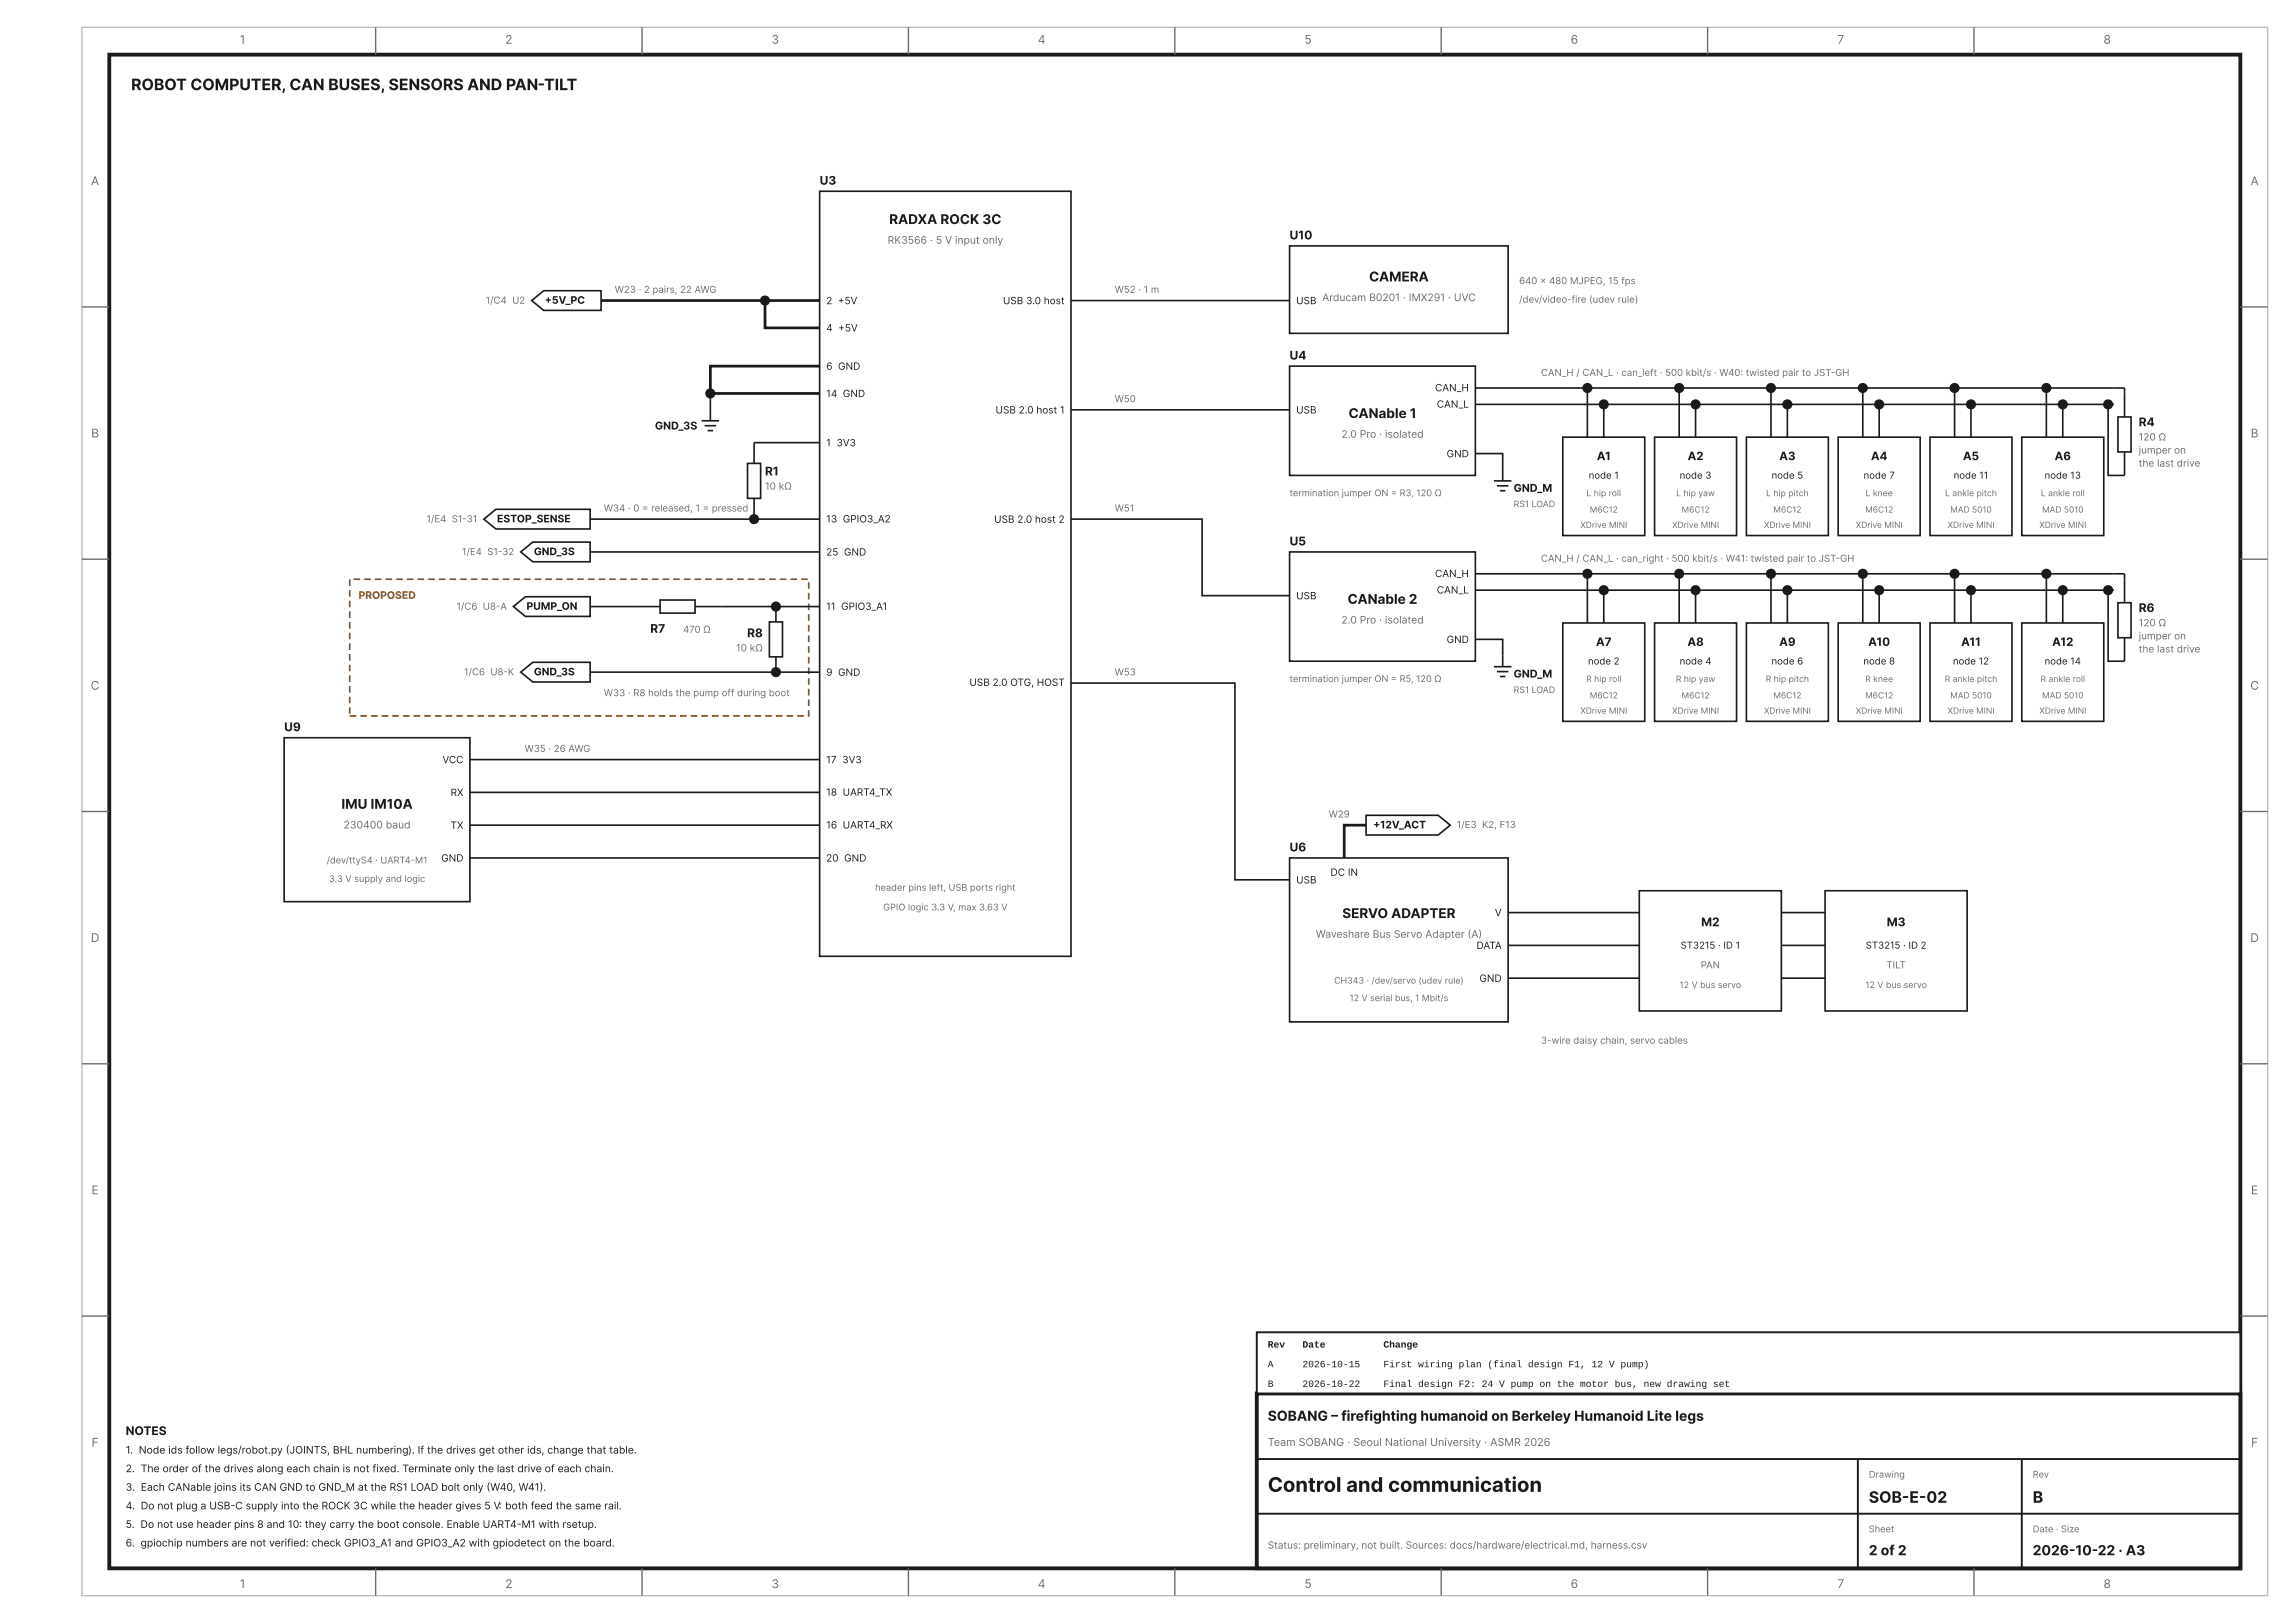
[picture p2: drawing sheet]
<svg xmlns="http://www.w3.org/2000/svg" width="420mm" height="297mm" viewBox="0 0 420 297" stroke-linecap="round" stroke-linejoin="round" font-family="sans-serif">
<defs><g id="words">
<text font-size="3.7" fill="#1a1a1a" x="232" y="273">Control and communication</text>
<g font-size="2.9" fill="#1a1a1a">
<text x="24" y="16.5">ROBOT COMPUTER, CAN BUSES, SENSORS AND PAN-TILT</text>
<text x="342" y="275">SOB-E-02</text>
<text x="372" y="275">B</text>
</g>
<g font-size="2.5" fill="#1a1a1a">
<text x="162.7" y="41">RADXA ROCK 3C</text>
<text x="250.5" y="51.5">CAMERA</text>
<text x="246.8" y="76.5">CANable 1</text>
<text x="246.6" y="110.5">CANable 2</text>
<text x="62.5" y="148">IMU IM10A</text>
<text x="245.6" y="168">SERVO ADAPTER</text>
<text x="232" y="260">SOBANG – firefighting humanoid on Berkeley Humanoid Lite legs</text>
<text x="342" y="284.6">2 of 2</text>
<text x="372" y="284.6">2026-10-22 · A3</text>
</g>
<g font-size="2.2" fill="#6b6b6b">
<text x="43.9" y="8">1</text>
<text x="92.5" y="8">2</text>
<text x="141.2" y="8">3</text>
<text x="189.9" y="8">4</text>
<text x="238.7" y="8">5</text>
<text x="287.4" y="8">6</text>
<text x="336.3" y="8">7</text>
<text x="385" y="8">8</text>
<text x="16.7" y="33.9">A</text>
<text x="411.9" y="33.9">A</text>
<text x="16.7" y="80">B</text>
<text x="411.9" y="80">B</text>
<text x="16.6" y="126.2">C</text>
<text x="411.8" y="126.2">C</text>
<text x="16.6" y="172.4">D</text>
<text x="411.8" y="172.4">D</text>
<text x="16.7" y="218.5">E</text>
<text x="411.9" y="218.5">E</text>
<text x="16.8" y="264.7">F</text>
<text x="412" y="264.7">F</text>
<text x="43.9" y="290.6">1</text>
<text x="92.5" y="290.6">2</text>
<text x="141.2" y="290.6">3</text>
<text x="189.9" y="290.6">4</text>
<text x="238.7" y="290.6">5</text>
<text x="287.4" y="290.6">6</text>
<text x="336.3" y="290.6">7</text>
<text x="385" y="290.6">8</text>
</g>
<g font-size="2.2" fill="#1a1a1a">
<text x="150" y="33.8">U3</text>
<text x="236" y="43.8">U10</text>
<text x="236" y="65.8">U4</text>
<text x="391.4" y="78">R4</text>
<text x="140" y="87">R1</text>
<text x="236" y="99.8">U5</text>
<text x="391.4" y="112">R6</text>
<text x="119" y="115.8">R7</text>
<text x="136.7" y="116.6">R8</text>
<text x="52" y="133.8">U9</text>
<text x="236" y="155.8">U6</text>
<text x="311.3" y="169.5">M2</text>
<text x="345.3" y="169.5">M3</text>
<text x="23" y="262.6">NOTES</text>
</g>
<g font-size="2.1" fill="#1a1a1a">
<text x="292.2" y="84.2">A1</text>
<text x="308.8" y="84.2">A2</text>
<text x="325.6" y="84.2">A3</text>
<text x="342.4" y="84.2">A4</text>
<text x="359.2" y="84.2">A5</text>
<text x="376" y="84.2">A6</text>
<text x="292.1" y="118.2">A7</text>
<text x="308.8" y="118.2">A8</text>
<text x="325.6" y="118.2">A9</text>
<text x="341.9" y="118.2">A10</text>
<text x="358.9" y="118.2">A11</text>
<text x="375.6" y="118.2">A12</text>
</g>
<g font-size="2" fill="#1a1a1a">
<text x="119.8" y="78.6">GND_3S</text>
<text x="277" y="90">GND_M</text>
<text x="277" y="124">GND_M</text>
</g>
<text font-size="2" fill="#6b6b6b" x="232" y="264.6">Team SOBANG · Seoul National University · ASMR 2026</text>
<g font-size="1.9" fill="#6b6b6b">
<text x="162.4" y="44.6">RK3566 · 5 V input only</text>
<text x="242" y="55.1">Arducam B0201 · IMX291 · UVC</text>
<text x="245.5" y="80.1">2.0 Pro · isolated</text>
<text x="245.5" y="114.1">2.0 Pro · isolated</text>
<text x="62.9" y="151.6">230400 baud</text>
<text x="240.8" y="171.6">Waveshare Bus Servo Adapter (A)</text>
</g>
<g font-size="1.9" fill="#1a1a1a">
<text x="99.7" y="55.6">+5V_PC</text>
<text x="91" y="95.6">ESTOP_SENSE</text>
<text x="97.7" y="101.6">GND_3S</text>
<text x="96.3" y="111.6">PUMP_ON</text>
<text x="97.7" y="123.6">GND_3S</text>
<text x="251.3" y="151.6">+12V_ACT</text>
<text x="23" y="266">1. Node ids follow legs/robot.py (JOINTS, BHL numbering). If the drives get other ids, change that table.</text>
<text x="23" y="269.4">2. The order of the drives along each chain is not fixed. Terminate only the last drive of each chain.</text>
<text x="23" y="272.8">3. Each CANable joins its CAN GND to GND_M at the RS1 LOAD bolt only (W40, W41).</text>
<text x="23" y="276.2">4. Do not plug a USB-C supply into the ROCK 3C while the header gives 5 V: both feed the same rail.</text>
<text x="23" y="279.6">5. Do not use header pins 8 and 10: they carry the boot console. Enable UART4-M1 with rsetup.</text>
<text x="23" y="283">6. gpiochip numbers are not verified: check GPIO3_A1 and GPIO3_A2 with gpiodetect on the board.</text>
</g>
<text font-size="1.9" fill="#9a4d00" x="65.6" y="109.6">PROPOSED</text>
<g font-size="1.8" fill="#6b6b6b">
<text x="112.5" y="53.6">W23 · 2 pairs, 22 AWG</text>
<text x="204" y="53.6">W52 · 1 m</text>
<text x="278" y="52">640 × 480 MJPEG, 15 fps</text>
<text x="88.9" y="55.6">1/C4 U2</text>
<text x="278" y="55.4">/dev/video-fire (udev rule)</text>
<text x="282" y="68.8">CAN_H / CAN_L · can_left · 500 kbit/s · W40: twisted pair to JST-GH</text>
<text x="204" y="73.6">W50</text>
<text x="391.4" y="80.6">120 Ω</text>
<text x="391.4" y="83">jumper on</text>
<text x="140" y="89.6">10 kΩ</text>
<text x="391.4" y="85.4">the last drive</text>
<text x="78" y="95.6">1/E4 S1-31</text>
<text x="110.5" y="93.6">W34 · 0 = released, 1 = pressed</text>
<text x="204" y="93.6">W51</text>
<text x="84.5" y="101.6">1/E4 S1-32</text>
<text x="282" y="102.8">CAN_H / CAN_L · can_right · 500 kbit/s · W41: twisted pair to JST-GH</text>
<text x="83.5" y="111.6">1/C6 U8-A</text>
<text x="125" y="115.8">470 Ω</text>
<text x="134.7" y="119.2">10 kΩ</text>
<text x="391.4" y="114.6">120 Ω</text>
<text x="391.4" y="117">jumper on</text>
<text x="391.4" y="119.4">the last drive</text>
<text x="84.9" y="123.6">1/C6 U8-K</text>
<text x="204" y="123.6">W53</text>
<text x="110.5" y="127.4">W33 · R8 holds the pump off during boot</text>
<text x="96" y="137.6">W35 · 26 AWG</text>
<text x="243.2" y="149.6">W29</text>
<text x="266.6" y="151.5">1/E3 K2, F13</text>
<text x="311.2" y="177.2">PAN</text>
<text x="345.2" y="177.2">TILT</text>
<text x="282" y="191">3-wire daisy chain, servo cables</text>
<text x="232" y="283.4">Status: preliminary, not built. Sources: docs/hardware/electrical.md, harness.csv</text>
</g>
<g font-size="1.8" fill="#1a1a1a">
<text x="151.2" y="55.7">2 +5V</text>
<text x="183.5" y="55.7">USB 3.0 host</text>
<text x="237.2" y="55.7">USB</text>
<text x="151.2" y="60.7">4 +5V</text>
<text x="151.2" y="67.7">6 GND</text>
<text x="262.6" y="71.6">CAN_H</text>
<text x="151.2" y="72.7">14 GND</text>
<text x="182.2" y="75.7">USB 2.0 host 1</text>
<text x="237.2" y="75.7">USB</text>
<text x="262.9" y="74.6">CAN_L</text>
<text x="151.2" y="81.7">1 3V3</text>
<text x="264.7" y="83.7">GND</text>
<text x="290.7" y="87.6">node 1</text>
<text x="307.4" y="87.6">node 3</text>
<text x="324.2" y="87.6">node 5</text>
<text x="341" y="87.6">node 7</text>
<text x="357.5" y="87.6">node 11</text>
<text x="374.2" y="87.6">node 13</text>
<text x="151.2" y="95.6">13 GPIO3_A2</text>
<text x="181.9" y="95.7">USB 2.0 host 2</text>
<text x="151.2" y="101.7">25 GND</text>
<text x="262.6" y="105.6">CAN_H</text>
<text x="151.2" y="111.6">11 GPIO3_A1</text>
<text x="237.2" y="109.7">USB</text>
<text x="262.9" y="108.6">CAN_L</text>
<text x="264.7" y="117.7">GND</text>
<text x="151.2" y="123.7">9 GND</text>
<text x="177.4" y="125.5">USB 2.0 OTG, HOST</text>
<text x="290.6" y="121.6">node 2</text>
<text x="307.4" y="121.6">node 4</text>
<text x="324.2" y="121.6">node 6</text>
<text x="341" y="121.6">node 8</text>
<text x="357.4" y="121.6">node 12</text>
<text x="374.2" y="121.6">node 14</text>
<text x="81" y="139.7">VCC</text>
<text x="151.2" y="139.7">17 3V3</text>
<text x="82.5" y="145.7">RX</text>
<text x="151.2" y="145.6">18 UART4_TX</text>
<text x="82.5" y="151.7">TX</text>
<text x="151.2" y="151.6">16 UART4_RX</text>
<text x="80.7" y="157.7">GND</text>
<text x="151.2" y="157.7">20 GND</text>
<text x="237.2" y="161.7">USB</text>
<text x="243.5" y="160.3">DC IN</text>
<text x="273.6" y="167.7">V</text>
<text x="270.2" y="173.7">DATA</text>
<text x="307.6" y="173.6">ST3215 · ID 1</text>
<text x="341.4" y="173.6">ST3215 · ID 2</text>
<text x="270.7" y="179.7">GND</text>
<text x="232" y="246.6">Rev</text>
<text x="232" y="250.2">A</text>
<text x="238.3" y="246.6">Date</text>
<text x="238.3" y="250.2">2026-10-15</text>
<text x="253.2" y="246.6">Change</text>
<text x="253.2" y="250.2">First wiring plan (final design F1, 12 V pump)</text>
<text x="232" y="253.8">B</text>
<text x="238.3" y="253.8">2026-10-22</text>
<text x="253.2" y="253.8">Final design F2: 24 V pump on the motor bus, new drawing set</text>
</g>
<g font-size="1.7" fill="#6b6b6b">
<text x="236" y="90.8">termination jumper ON = R3, 120 Ω</text>
<text x="236" y="124.8">termination jumper ON = R5, 120 Ω</text>
<text x="59.8" y="158">/dev/ttyS4 · UART4-M1</text>
<text x="60.2" y="161.4">3.3 V supply and logic</text>
<text x="160.2" y="163">header pins left, USB ports right</text>
<text x="161.6" y="166.6">GPIO logic 3.3 V, max 3.63 V</text>
<text x="342" y="270.4">Drawing</text>
<text x="372" y="270.4">Rev</text>
<text x="342" y="280.4">Sheet</text>
<text x="372" y="280.4">Date · Size</text>
</g>
<g font-size="1.6" fill="#6b6b6b">
<text x="277" y="92.8">RS1 LOAD</text>
<text x="290.3" y="90.8">L hip roll</text>
<text x="290.9" y="93.8">M6C12</text>
<text x="306.7" y="90.8">L hip yaw</text>
<text x="307.7" y="93.8">M6C12</text>
<text x="323.2" y="90.8">L hip pitch</text>
<text x="324.5" y="93.8">M6C12</text>
<text x="341.3" y="93.8">M6C12</text>
<text x="341.4" y="90.8">L knee</text>
<text x="355.9" y="90.8">L ankle pitch</text>
<text x="356.9" y="93.8">MAD 5010</text>
<text x="373.5" y="90.8">L ankle roll</text>
<text x="373.7" y="93.8">MAD 5010</text>
<text x="289.2" y="96.6">XDrive MINI</text>
<text x="306" y="96.6">XDrive MINI</text>
<text x="322.8" y="96.6">XDrive MINI</text>
<text x="339.6" y="96.6">XDrive MINI</text>
<text x="356.4" y="96.6">XDrive MINI</text>
<text x="373.2" y="96.6">XDrive MINI</text>
<text x="290.3" y="124.8">R hip roll</text>
<text x="306.7" y="124.8">R hip yaw</text>
<text x="323.1" y="124.8">R hip pitch</text>
<text x="341.3" y="124.8">R knee</text>
<text x="355.9" y="124.8">R ankle pitch</text>
<text x="373.4" y="124.8">R ankle roll</text>
<text x="277" y="126.8">RS1 LOAD</text>
<text x="289.2" y="130.6">XDrive MINI</text>
<text x="290.9" y="127.8">M6C12</text>
<text x="306" y="130.6">XDrive MINI</text>
<text x="307.7" y="127.8">M6C12</text>
<text x="322.8" y="130.6">XDrive MINI</text>
<text x="324.5" y="127.8">M6C12</text>
<text x="339.6" y="130.6">XDrive MINI</text>
<text x="341.3" y="127.8">M6C12</text>
<text x="356.4" y="130.6">XDrive MINI</text>
<text x="356.9" y="127.8">MAD 5010</text>
<text x="373.2" y="130.6">XDrive MINI</text>
<text x="373.7" y="127.8">MAD 5010</text>
<text x="244.1" y="180">CH343 · /dev/servo (udev rule)</text>
<text x="247" y="183.2">12 V serial bus, 1 Mbit/s</text>
<text x="307.4" y="180.8">12 V bus servo</text>
<text x="341.4" y="180.8">12 V bus servo</text>
</g>
</g></defs>
<path d="M64 106h84v25h-84z" fill="none" stroke="#9a4d00" stroke-width=".3" stroke-dasharray="1.2 .7" stroke-linecap="butt"/>
<g fill="#fff" stroke="#1a1a1a" stroke-width=".3">
<path d="M150 35h46v140h-46z"/>
<path d="M52 135h34v30h-34z"/>
<path d="M236 45h40v16h-40z"/>
<path d="M236 67h34v20h-34z"/>
<path d="M286 80h15v18h-15z"/>
<path d="M302.8 80h15v18h-15z"/>
<path d="M319.6 80h15v18h-15z"/>
<path d="M336.4 80h15v18h-15z"/>
<path d="M353.2 80h15v18h-15z"/>
<path d="M370 80h15v18h-15z"/>
<path d="M236 101h34v20h-34z"/>
<path d="M286 114h15v18h-15z"/>
<path d="M302.8 114h15v18h-15z"/>
<path d="M319.6 114h15v18h-15z"/>
<path d="M336.4 114h15v18h-15z"/>
<path d="M353.2 114h15v18h-15z"/>
<path d="M370 114h15v18h-15z"/>
<path d="M236 157h40v30h-40z"/>
<path d="M300 163h26v22h-26z"/>
<path d="M334 163h26v22h-26z"/>
</g>
<path d="M15 5h400v287h-400z" fill="none" stroke="#bbb" stroke-width=".25"/>
<path d="M20 10h390v277h-390z" fill="none" stroke="#1a1a1a" stroke-width=".7" stroke-linecap="butt"/>
<path d="M230 255h180v32h-180z" fill="#fff" stroke="#1a1a1a" stroke-width=".7" stroke-linecap="butt"/>
<path d="M230 243.8h180v11.2h-180z" fill="#fff" stroke="#1a1a1a" stroke-width=".35"/>
<path d="M110 55h40M140 55v5h10M150 67h-20v5h20M250 151h-4v6" fill="none" stroke="#1a1a1a" stroke-width=".5"/>
<g fill="none" stroke="#1a1a1a" stroke-width=".3">
<path d="M196 55h40M128.4 77h3.2M128.9 77.9h2.2M129.5 78.8h1M130 72v5M196 75h40M270 71h118.8v5.3M270 74h116.8M290.5 71v9M293.5 74v6M307.3 71v9M310.3 74v6"/>
<path d="M324.1 71v9M327.1 74v6M340.9 71v9M343.9 74v6M357.7 71v9M360.7 74v6M374.5 71v9M377.5 74v6M385.8 74v13h3v-4.3M108 95h42M138 91.2v3.8M150 81h-12v3.8"/>
<path d="M196 95h24v14h16M270 83h5v5M273.4 88h3.2M274 88.9h2.1M274.5 89.8h1M108 101h42M108 111h12.8M127.2 111h22.8M142 111v2.8M270 117h5v5M270 105h118.8v5.3M270 108h116.8"/>
<path d="M290.5 105v9M293.5 108v6M307.3 105v9M310.3 108v6M324.1 105v9M327.1 108v6M340.9 105v9M343.9 108v6M357.7 105v9M360.7 108v6M374.5 105v9M377.5 108v6"/>
<path d="M385.8 108v13h3v-4.3M86 139h64M108 123h42M142 120.2v2.8M196 125h30v36h10M273.4 122h3.2M274 122.9h2.1M274.5 123.8h1M86 145h64M86 151h64M86 157h64M276 167h24"/>
<path d="M276 173h24M276 179h24M326 167h8M326 173h8M326 179h8"/>
</g>
<g fill="none" stroke="#6b6b6b" stroke-width=".25">
<path d="M68.8 5v5M117.5 5v5M166.3 5v5M215 5v5M263.8 5v5M312.5 5v5M361.2 5v5M15 56.2h5M410 56.2h5M15 102.3h5M410 102.3h5M15 148.5h5"/>
<path d="M410 148.5h5M15 194.7h5M410 194.7h5M15 240.8h5M410 240.8h5M68.8 287v5M117.5 287v5M166.3 287v5M215 287v5M263.8 287v5M312.5 287v5M361.2 287v5"/>
</g>
<path d="M230 267h180M230 277h180M340 267v20M370 267v20" fill="none" stroke="#1a1a1a" stroke-width=".35"/>
<g fill="#fff" stroke="#1a1a1a" stroke-width=".3">
<path d="M97.3 55l2.2-1.8h10.5v3.6h-10.5z"/>
<path d="M136.8 84.8h2.4v6.4h-2.4z"/>
<path d="M88.5 95l2.2-1.8h17.3v3.6h-17.3z"/>
<path d="M95.3 101l2.2-1.8h10.5v3.6h-10.5z"/>
<path d="M140.8 113.8h2.4v6.4h-2.4z"/>
<path d="M120.8 109.8h6.4v2.4h-6.4z"/>
<path d="M94 111l2.1-1.8h11.9v3.6h-11.9z"/>
<path d="M95.3 123l2.2-1.8h10.5v3.6h-10.5z"/>
<path d="M387.6 76.3h2.4v6.4h-2.4z"/>
<path d="M387.6 110.3h2.4v6.4h-2.4z"/>
<path d="M250 149.2h13.2l2.2 1.8-2.2 1.8h-13.2z"/>
</g>
<g fill="#1a1a1a" stroke="#1a1a1a" stroke-width=".35">
<circle cx="140" cy="55" r=".75"/>
<circle cx="130" cy="72" r=".75"/>
<circle cx="138" cy="95" r=".75"/>
<circle cx="142" cy="111" r=".75"/>
<circle cx="142" cy="123" r=".75"/>
<circle cx="290.5" cy="71" r=".75"/>
<circle cx="293.5" cy="74" r=".75"/>
<circle cx="307.3" cy="71" r=".75"/>
<circle cx="310.3" cy="74" r=".75"/>
<circle cx="324.1" cy="71" r=".75"/>
<circle cx="327.1" cy="74" r=".75"/>
<circle cx="340.9" cy="71" r=".75"/>
<circle cx="343.9" cy="74" r=".75"/>
<circle cx="357.7" cy="71" r=".75"/>
<circle cx="360.7" cy="74" r=".75"/>
<circle cx="374.5" cy="71" r=".75"/>
<circle cx="377.5" cy="74" r=".75"/>
<circle cx="385.8" cy="74" r=".75"/>
<circle cx="290.5" cy="105" r=".75"/>
<circle cx="293.5" cy="108" r=".75"/>
<circle cx="307.3" cy="105" r=".75"/>
<circle cx="310.3" cy="108" r=".75"/>
<circle cx="324.1" cy="105" r=".75"/>
<circle cx="327.1" cy="108" r=".75"/>
<circle cx="340.9" cy="105" r=".75"/>
<circle cx="343.9" cy="108" r=".75"/>
<circle cx="357.7" cy="105" r=".75"/>
<circle cx="360.7" cy="108" r=".75"/>
<circle cx="374.5" cy="105" r=".75"/>
<circle cx="377.5" cy="108" r=".75"/>
<circle cx="385.8" cy="108" r=".75"/>
</g>
<use href="#words"/>
</svg>
